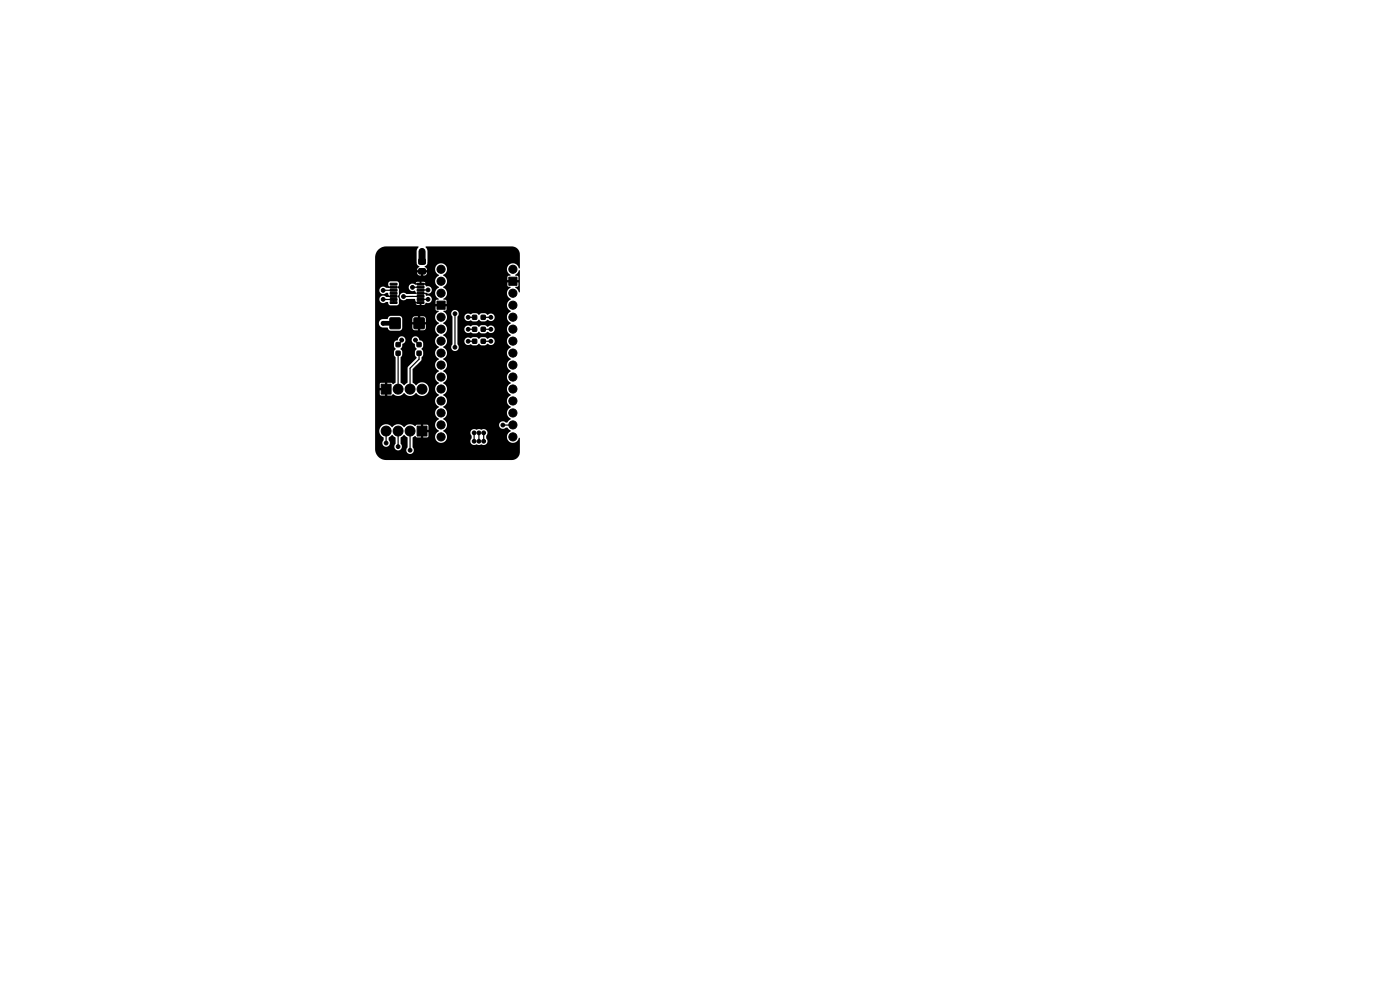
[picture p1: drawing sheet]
<svg xmlns="http://www.w3.org/2000/svg" width="297mm" height="210mm" viewBox="0 0 297 210" stroke-linecap="round" stroke-linejoin="round" font-family="sans-serif">
<g fill="#000" stroke="#000" stroke-width=".21">
<path d="M88.9 55h1.3v1h-1.3zM88.9 57h1.3v1.1h-1.3zM82.8 67.5h2.1v2.2h-2.1zM82.8 60.1h1.4v.3l-1.4 .1zM82.8 60.8l1.4-.1v.4h-1.4zM82.8 61.4h1.4v.3l-1.4 .1zM82.8 62.1l1.4-.1v.4h-1.4zM82.8 62.7h1.4v.3l-1.4 .1zM82.8 63.4l1.4-.1v.4h-1.4zM82.8 64h1.4v.3l-1.4 .1zM84 72.7h.9v.8h-.9zM84 74.5h.9v.8h-.9z"/>
<path d="M87.9 67.5h2.1v2.2h-2.1zM88.5 72.7h.8v.8h-.8zM88.5 74.5h.8v.8h-.8zM88.5 64h1.4l.1 .3-1.5 .1zM88.5 63.4l1.4-.1 .1 .4h-1.5zM88.5 62.7h1.4l.1 .3-1.5 .1zM88.5 62.1l1.4-.1 .1 .4h-1.5zM88.5 61.4h1.4l.1 .3-1.5 .1zM88.5 60.8l1.4-.1 .1 .4h-1.5zM88.5 60.1h1.4l.1 .3-1.5 .1zM92.7 63.9h1.7v1.7h-1.7zM100.3 66.9h.8v.8h-.8z"/>
<path d="M100.3 69.4h.8v.9h-.8zM100.3 72h.8v.8h-.8zM102.1 66.9h.8v.8h-.8zM102.1 69.4h.8v.9h-.8zM102.1 72h.8v.8h-.8zM107.9 58.8h1.8v1.7h-1.8zM80.9 81.5h2.1v2.1h-2.1zM88.5 90.4h2.1v2.1h-2.1z"/>
<circle cx="82.4" cy="54" r=".4"/>
<circle cx="85.5" cy="56.1" r=".4"/>
<circle cx="89.5" cy="53.3" r=".5"/>
<circle cx="93.6" cy="59.7" r=".86"/>
<circle cx="93.6" cy="57.1" r=".86"/>
<circle cx="97.2" cy="57.8" r=".4"/>
<circle cx="99.7" cy="55.2" r=".4"/>
<circle cx="108.8" cy="57.1" r=".86"/>
<circle cx="81.3" cy="63.5" r=".4"/>
<circle cx="81.3" cy="61.6" r=".4"/>
<circle cx="81.3" cy="68.6" r=".4"/>
<circle cx="85.2" cy="72.1" r=".4"/>
<circle cx="85.6" cy="62.9" r=".4"/>
<circle cx="87.5" cy="61" r=".4"/>
<circle cx="88.1" cy="72.1" r=".4"/>
<circle cx="90.8" cy="61.5" r=".4"/>
<circle cx="90.8" cy="63.5" r=".4"/>
<circle cx="90.8" cy="71.4" r=".4"/>
<circle cx="93.6" cy="77.4" r=".86"/>
<circle cx="93.6" cy="72.4" r=".86"/>
<circle cx="93.6" cy="69.8" r=".86"/>
<circle cx="93.6" cy="74.9" r=".86"/>
<circle cx="93.6" cy="80" r=".86"/>
<circle cx="93.6" cy="62.2" r=".86"/>
<circle cx="93.6" cy="67.3" r=".86"/>
<circle cx="96.5" cy="73.7" r=".4"/>
<circle cx="96.5" cy="66.5" r=".4"/>
<circle cx="99.3" cy="67.3" r=".4"/>
<circle cx="99.3" cy="72.4" r=".4"/>
<circle cx="99.3" cy="69.9" r=".4"/>
<circle cx="104.1" cy="67.3" r=".4"/>
<circle cx="104.1" cy="72.4" r=".4"/>
<circle cx="104.1" cy="69.9" r=".4"/>
<circle cx="108.8" cy="67.3" r=".86"/>
<circle cx="108.8" cy="74.9" r=".86"/>
<circle cx="108.8" cy="77.4" r=".86"/>
<circle cx="108.8" cy="64.7" r=".86"/>
<circle cx="108.8" cy="69.8" r=".86"/>
<circle cx="108.8" cy="62.2" r=".86"/>
<circle cx="108.8" cy="72.4" r=".86"/>
<circle cx="108.8" cy="80" r=".86"/>
<circle cx="81.9" cy="91.4" r="1.05"/>
<circle cx="81.9" cy="94" r=".4"/>
<circle cx="84.5" cy="94.7" r=".4"/>
<circle cx="84.5" cy="91.4" r="1.05"/>
<circle cx="84.5" cy="82.5" r="1.05"/>
<circle cx="87" cy="95.5" r=".4"/>
<circle cx="87" cy="82.5" r="1.05"/>
<circle cx="87" cy="91.4" r="1.05"/>
<circle cx="89.5" cy="82.5" r="1.05"/>
<circle cx="93.6" cy="82.5" r=".86"/>
<circle cx="93.6" cy="90.1" r=".86"/>
<circle cx="93.6" cy="85.1" r=".86"/>
<circle cx="93.6" cy="87.6" r=".86"/>
<circle cx="93.6" cy="92.7" r=".86"/>
<circle cx="95.5" cy="86.4" r=".4"/>
<circle cx="97.5" cy="86.4" r=".4"/>
<circle cx="99.6" cy="86.4" r=".4"/>
<circle cx="100.6" cy="91.8" r=".4"/>
<circle cx="100.6" cy="93.6" r=".4"/>
<circle cx="101.6" cy="91.8" r=".4"/>
<circle cx="101.6" cy="93.6" r=".4"/>
<circle cx="102.6" cy="91.8" r=".4"/>
<circle cx="102.6" cy="93.6" r=".4"/>
<circle cx="105" cy="92" r=".4"/>
<circle cx="105" cy="93.5" r=".4"/>
<circle cx="105.2" cy="86.4" r=".4"/>
<circle cx="106.7" cy="90.2" r=".4"/>
<circle cx="108.8" cy="87.6" r=".86"/>
<circle cx="108.8" cy="82.5" r=".86"/>
<circle cx="108.8" cy="92.7" r=".86"/>
<circle cx="108.8" cy="85.1" r=".86"/>
<circle cx="108.8" cy="90.1" r=".86"/>
</g>
<g fill="none" stroke="#000" stroke-width=".25">
<path d="M82.4 54h.9l2.2 2.1M99.7 55.2l-2.5 2.6M81.3 63.5h2.2v.7M81.3 61.6h.1M81.3 61.6h2.2M82.1 62.6l.3 .3h1.1M82.4 60.9h1.1M84.5 74.9v7.7M85.2 72.1v.2l-.7 .8M87.5 60.9h1.7M87.5 60.9v.1M88.1 72.1v.2l.8 .8"/>
<path d="M88.9 74.9v1.3l-1.9 1.9v4.5M89.2 62.9h-3.6M89.2 62.2h1.3l.2 .3M90.8 70.7v.7M90.8 61.5l-1.6 .1M90.8 63.5h-1.6M96.5 66.5v7.2M99.3 67.3h1.4M99.3 69.9h1.4M99.3 72.4h1.4M102.5 67.3h1.6M102.5 69.9h1.6"/>
<path d="M102.5 72.4h1.6M81.9 91.4v2.6M84.5 91.4v3.3M87 91.4v4.1M95.5 86.4h2M99.6 86.4h5.6M100.6 91.8v1.8M101.6 91.8v1.8M102.6 91.8v1.8M105 92v1.5M108.8 90.1l-2.1 .1"/>
</g>
<path d="M89.5 53.3v2.2" fill="none" stroke="#000" stroke-width="1.5"/>
<path d="M81.3 68.6h2.5" fill="none" stroke="#000" stroke-width="1"/>
<path d="M80.4 52.9l1.2-.6h7.1l-.3 .8v2.4l.1 .7 .5 .3-.4 .4-.1 .4h2.1l-.1-.4-.4-.3v-.1a.78 .78 0 0 0 .6-1v-2.4l-.4-.7 .1-.1h18.1a1.71 1.71 0 0 1 1.8 1.7v2.8l-.2 .1a1.32 1.32 0 0 0-2.1-.8 1.32 1.32 0 0 0 .3 2.3l-.5 .1-.2 .3v.6h.8v.5h-.8l.1 .8 .6 .1v.2a1.34 1.34 0 0 0-.8 1.3 1.34 1.34 0 0 0 .9 1.2 1.39 1.39 0 0 0-.9 1.2 1.39 1.39 0 0 0 .9 1.3 1.39 1.39 0 0 0-.9 1.3 1.39 1.39 0 0 0 .9 1.3 1.39 1.39 0 0 0-.9 1.2 1.39 1.39 0 0 0 .9 1.3 1.39 1.39 0 0 0-.9 1.3 1.39 1.39 0 0 0 .9 1.2 1.39 1.39 0 0 0-.9 1.3 1.39 1.39 0 0 0 .9 1.3 1.39 1.39 0 0 0-.9 1.2 1.39 1.39 0 0 0 .9 1.3 1.39 1.39 0 0 0-.9 1.3 1.39 1.39 0 0 0 .9 1.3 1.39 1.39 0 0 0-.9 1.2 1.39 1.39 0 0 0 .9 1.3 1.39 1.39 0 0 0-.9 1.3 1.39 1.39 0 0 0 .9 1.2 1.39 1.39 0 0 0-.9 1.3 1.39 1.39 0 0 0 .9 1.3l-.7 .6a.57 .57 0 0 1-.8-.1 .82 .82 0 0 0-1 1.1 .82 .82 0 0 0 1.4 .2h.4l.7 .8a1.3 1.3 0 0 0-.3 2.2 1.3 1.3 0 0 0 2-.8l.2 .1v2.9a1.71 1.71 0 0 1-1.7 1.7h-26.7a2.34 2.34 0 0 1-2.3-2.4v-3.8h.9a1.72 1.72 0 0 0 .9 1.5v.5a.82 .82 0 0 0 0 1.2 .82 .82 0 0 0 1.2-.1 .82 .82 0 0 0-.2-1.2l.1-.5 .8-.5 .6 .5v1.3a.82 .82 0 0 0 0 1.2 .82 .82 0 0 0 1.2 0 .82 .82 0 0 0-.1-1.2v-1.3l.7-.5 .8 .5v2a.83 .83 0 0 0-.1 1.2 .83 .83 0 0 0 1.2 0 .83 .83 0 0 0-.1-1.2v-1.9l.5-.4 .4 .3h.9v-.9h.5v.9l2.5-.1a1.27 1.27 0 0 0 .8 1.1 1.27 1.27 0 0 0 1.3-.2h5.4v.2a.89 .89 0 0 0 1.4 .5l.4 .1 .4-.1a.86 .86 0 0 0 1.2-.2 .86 .86 0 0 0-.1-1.2l.1-.5a.84 .84 0 0 0 0-1.1 .84 .84 0 0 0-1.2-.1l-.4-.2-.5 .2a.83 .83 0 0 0-1.2 .1 .83 .83 0 0 0 .2 1.2v.4l-.3 .7h-5.4a1.35 1.35 0 0 0-.4-2.2 1.39 1.39 0 0 0 .8-1.3 1.39 1.39 0 0 0-.8-1.2 1.39 1.39 0 0 0 .8-1.3 1.39 1.39 0 0 0-.8-1.3 1.39 1.39 0 0 0 .8-1.2 1.39 1.39 0 0 0-.8-1.3 1.39 1.39 0 0 0 .8-1.3 1.39 1.39 0 0 0-.8-1.3 1.39 1.39 0 0 0 .8-1.2 1.39 1.39 0 0 0-.8-1.3 1.39 1.39 0 0 0 .8-1.3 1.39 1.39 0 0 0-.8-1.2 1.36 1.36 0 0 0 .8-1.3 1.36 1.36 0 0 0-.8-1.2h1.7v.1a.82 .82 0 0 0 1.3 .5 .82 .82 0 0 0 0-1.3v-.6h1.5a.91 .91 0 0 0 1.5 .6l.3 .3h.7l.6-.4 .4 .3 .8 .1 .6-.4a.86 .86 0 0 0 1.3 .1 .86 .86 0 0 0 0-1.2 .86 .86 0 0 0-1.3 .1l-.5-.4-.9 .1-.4 .3-.6-.4-.8 .1a.58 .58 0 0 1-.9 0 .81 .81 0 0 0-.8 .8h-1.5v-2.5h1.5v.1a.96 .96 0 0 0 1.5 .5l.3 .2h.7l.6-.4 .4 .4h.8l.6-.3a.83 .83 0 0 0 1.1 .2 .83 .83 0 0 0 .3-1.1 .83 .83 0 0 0-1-.4l-.4 .2-.5-.3h-.7l-.6 .4-.6-.4h-.8a.58 .58 0 0 1-.9 0 .81 .81 0 0 0-.8 .9h-1.5v-2.6h1.5v.2a.96 .96 0 0 0 1.5 .5l.3 .2h.7l.6-.4 .4 .3 .8 .1 .6-.4a.83 .83 0 0 0 1.1 .3 .83 .83 0 0 0 .3-1.1 .83 .83 0 0 0-1-.4l-.4 .2-.5-.4h-.7l-.6 .4-.6-.4-.8 .1a.58 .58 0 0 1-.9 0 .81 .81 0 0 0-.8 .8l-1.5-.1a.83 .83 0 0 0 .1-1.2 .83 .83 0 0 0-1.2 0 .83 .83 0 0 0 .1 1.2v5.9l-.3 .6h-1.7a1.42 1.42 0 0 0 .8-1.3 1.42 1.42 0 0 0-.8-1.3 1.39 1.39 0 0 0 .8-1.3 1.39 1.39 0 0 0-.8-1.3 1.38 1.38 0 0 0 .8-1.2 1.38 1.38 0 0 0-.8-1.3l.6-.1 .1-.3v-.6h-.7v-.5h.7v-.8l-.6-.1v-.2a1.33 1.33 0 0 0 .7-1.3 1.33 1.33 0 0 0-.8-1.2 1.39 1.39 0 0 0 .8-1.2 1.39 1.39 0 0 0-.8-1.3 1.29 1.29 0 0 0 .8-1.8 1.29 1.29 0 0 0-1.9-.5 1.29 1.29 0 0 0-.1 2l.3 .3a1.39 1.39 0 0 0-.8 1.3 1.39 1.39 0 0 0 .8 1.2 1.38 1.38 0 0 0-.8 1.3 1.38 1.38 0 0 0 .8 1.3l-.6 .1-.1 .2v.7h.7v.5h-.7l.1 .8 .5 .1 .1 .2a1.34 1.34 0 0 0-.8 1.3 1.34 1.34 0 0 0 .8 1.2 1.39 1.39 0 0 0-.8 1.2 1.39 1.39 0 0 0 .8 1.3 1.39 1.39 0 0 0-.8 1.3 1.39 1.39 0 0 0 .8 1.2 1.39 1.39 0 0 0-.8 1.3 1.39 1.39 0 0 0 .8 1.3 1.39 1.39 0 0 0-.8 1.2 1.39 1.39 0 0 0 .8 1.3 1.39 1.39 0 0 0-.8 1.3 1.39 1.39 0 0 0 .8 1.3 1.39 1.39 0 0 0-.8 1.2 1.39 1.39 0 0 0 .8 1.3 1.39 1.39 0 0 0-.8 1.3 1.39 1.39 0 0 0 .8 1.2 1.39 1.39 0 0 0-.8 1.3 1.39 1.39 0 0 0 .8 1.3 1.39 1.39 0 0 0-.8 1.2 1.39 1.39 0 0 0 .8 1.3l-.6 .6-.2 .7h-1.5l.1-1h-.9v-.5h.9l-.1-1.1h-1v.8h-.5v-.8h-.9l-.4 .3a1.57 1.57 0 0 0-2.3 .2 1.57 1.57 0 0 0-2.5 0 1.48 1.48 0 0 0-1.7-.6 1.48 1.48 0 0 0-1 1.4h-.9v-9.1h1.8v.5h-.8v.9l.2 .2h.9v-.9h.5v.9h.8l.5-.3a1.57 1.57 0 0 0 2.2-.2 1.57 1.57 0 0 0 2.6 0 1.48 1.48 0 0 0 2.2 .2 1.48 1.48 0 0 0-.1-2.2 1.48 1.48 0 0 0-2.2 .3l-.7-.6v-2.7l1.8-1.9 .1-.7 .4-.5-.1-.9-.3-.4 .3-.4 .1-.8-.3-.5-.5-.1a.85 .85 0 0 0-.8-.9 .85 .85 0 0 0-.9 .8 .85 .85 0 0 0 .7 .9l.1 .6 .3 .4-.3 .4-.1 .9 .4 .6-1.9 2v3.2l-.8 .6-.7-.6v-5.3l.3-.4v-.8l-.4-.6 .4-.4v-.6a.86 .86 0 0 0 .7-.9 .86 .86 0 0 0-.9-.8 .86 .86 0 0 0-.8 .9l-.5 .1-.2 .5v.8l.4 .4-.4 .6v.8l.3 .4v5.4l-.5 .3-.4-.3h-.8v.9h-.5v-.9h-.9l-.2 .2v.9h-1v-13.6h.8l.2 .5 .5 .3h1.1l.2 .4 .5 .3 2-.1 .4-.3v-1h2.2v.8l.4 .4 .8 .1v-1.3h.5v1.3l.9-.1 .2-.4v-.8h-5v-.5h3.4v-1.2h.5v1.2h1.1v-.8l-.4-.4-2.1 .1-.3 .3v.8h-2.2v-.9l-.5-.4h-2l-.4 .3-.2 .4h-1a.9 .9 0 0 0-.8 1h-.8v-5.2h.9v.2a.84 .84 0 0 0 1.4 .4h.4l.1 .4 .4 .3h1.4l.4-.4h3.6l.3 .3h.5v-.3h-4.4v-1.1l-.3-.4h.5v.2a.84 .84 0 0 0 1.5 .3h1.7l.3 .7 1.1 .1v.5l.7-.1 .2-.4a.84 .84 0 0 0 1.3-.7 .84 .84 0 0 0-1.2-.8l-.1-.5a.85 .85 0 0 0 1.3-.7 .85 .85 0 0 0-1.2-.8l-.4-.4-1.7 .1a1.28 1.28 0 0 0-1.5 .2 .85 .85 0 0 0 .2 1 .85 .85 0 0 0 1 .1l.4 .6h-2.3a.81 .81 0 0 0-.9-.1 .81 .81 0 0 0-.4 .7h-.5l.3-.5v-1l-.3-.5 .3-.3v-.5h4.4v-.3h.4v.3h.8v-.2l-.3-.1h-1.3l-.4 .3h-3.6l-.4-.4h-1.4l-.4 .4 .2 .9-.7 .1a.83 .83 0 0 0-1.2-.1 .83 .83 0 0 0 .1 1.2 .83 .83 0 0 0 1.2-.1h.3l.4 .8-.8 .1a.8 .8 0 0 0-.9-.3 .8 .8 0 0 0-.5 .8h-.9v-5.7h8.9l.2 .5 .3 .1h.3v-.6h.5v.6a.59 .59 0 0 0 .8-.6h-11v-3.5l.2-.8zM110.1 57.3l.2 .1v4.5l-.2 .1-.3-.6-.5-.5 .6-.2 .1-.8h-.7v-.5h.7l-.1-.8-.6-.2 .5-.5z" fill="#000"/>
</svg>
